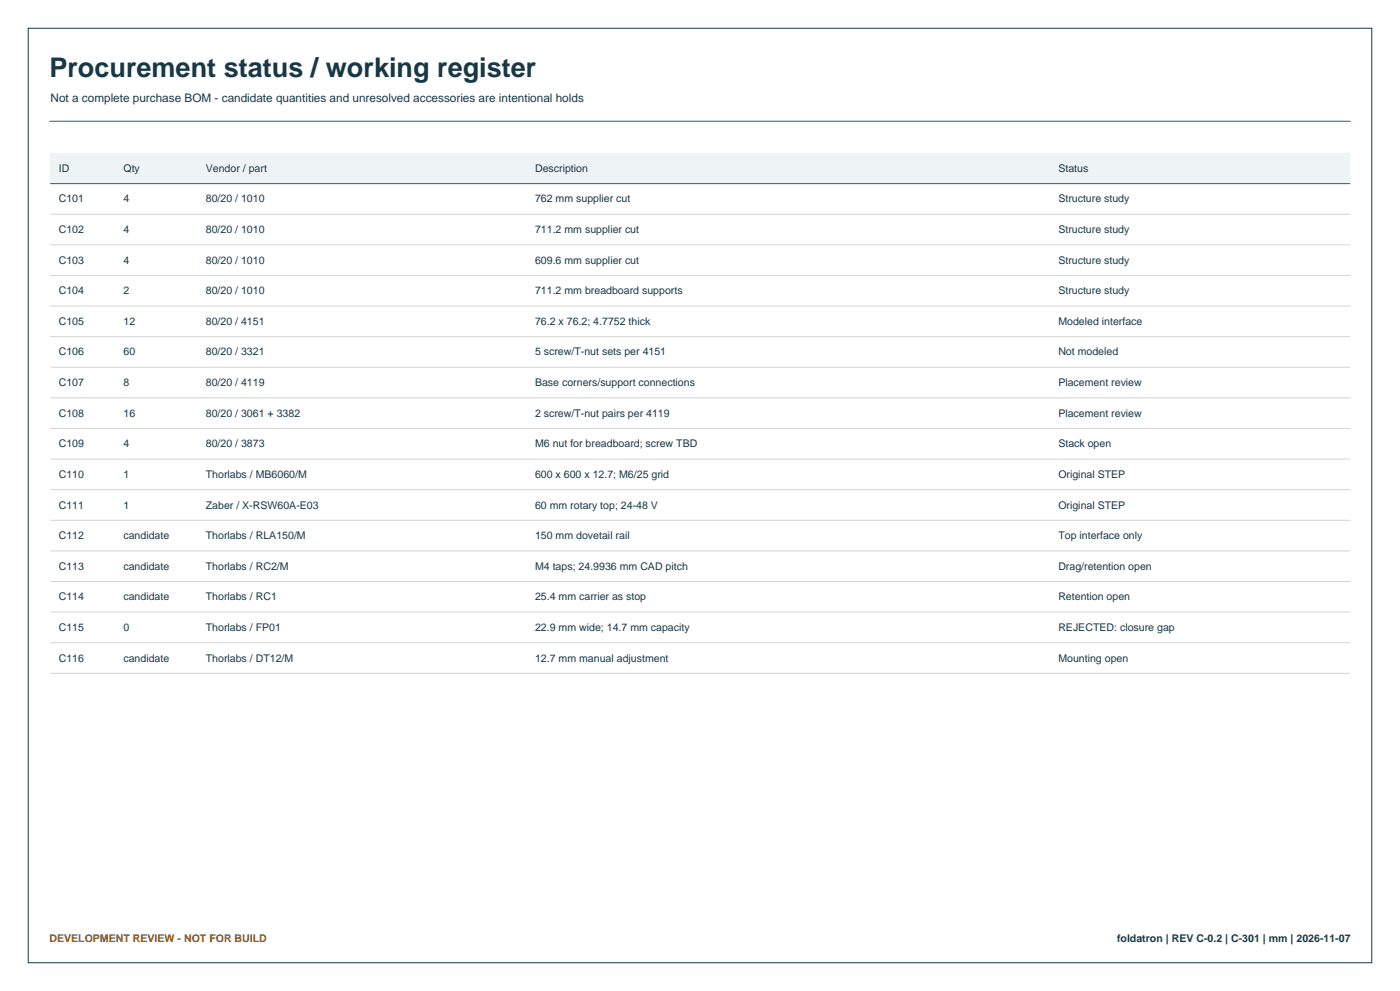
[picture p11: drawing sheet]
<svg xmlns="http://www.w3.org/2000/svg" width="420mm" height="297mm" viewBox="0 0 420 297" stroke-linecap="round" stroke-linejoin="round" font-family="sans-serif">
<defs><g id="words">
<text font-size="8.1" fill="#183846" x="14.8" y="22.9">Procurement status / working register</text>
<text font-size="3.5" fill="#183846" x="15.2" y="30.7">Not a complete purchase BOM - candidate quantities and unresolved accessories are intentional holds</text>
<g font-size="3.2" fill="#183846">
<text x="17.6" y="51.5">ID</text>
<text x="37" y="51.5">Qty</text>
<text x="61.7" y="51.5">Vendor / part</text>
<text x="160.5" y="51.5">Description</text>
<text x="317.5" y="51.5">Status</text>
<text x="17.6" y="60.7">C101</text>
<text x="37" y="60.7">4</text>
<text x="61.7" y="60.7">80/20 / 1010</text>
<text x="160.5" y="60.7">762 mm supplier cut</text>
<text x="317.5" y="60.7">Structure study</text>
<text x="17.6" y="69.8">C102</text>
<text x="37" y="69.8">4</text>
<text x="61.7" y="69.8">80/20 / 1010</text>
<text x="160.5" y="69.8">711.2 mm supplier cut</text>
<text x="317.5" y="69.8">Structure study</text>
<text x="17.6" y="79">C103</text>
<text x="37" y="79">4</text>
<text x="61.7" y="79">80/20 / 1010</text>
<text x="160.5" y="79">609.6 mm supplier cut</text>
<text x="317.5" y="79">Structure study</text>
<text x="17.6" y="88.2">C104</text>
<text x="37" y="88.2">2</text>
<text x="61.7" y="88.2">80/20 / 1010</text>
<text x="160.5" y="88.2">711.2 mm breadboard supports</text>
<text x="317.5" y="88.2">Structure study</text>
<text x="17.6" y="97.4">C105</text>
<text x="37" y="97.4">12</text>
<text x="61.7" y="97.4">80/20 / 4151</text>
<text x="160.5" y="97.4">76.2 x 76.2; 4.7752 thick</text>
<text x="317.5" y="97.4">Modeled interface</text>
<text x="17.6" y="106.5">C106</text>
<text x="37" y="106.5">60</text>
<text x="61.7" y="106.5">80/20 / 3321</text>
<text x="160.5" y="106.5">5 screw/T-nut sets per 4151</text>
<text x="317.5" y="106.5">Not modeled</text>
<text x="17.6" y="115.7">C107</text>
<text x="37" y="115.7">8</text>
<text x="61.7" y="115.7">80/20 / 4119</text>
<text x="160.5" y="115.7">Base corners/support connections</text>
<text x="317.5" y="115.7">Placement review</text>
<text x="17.6" y="124.9">C108</text>
<text x="37" y="124.9">16</text>
<text x="61.7" y="124.9">80/20 / 3061 + 3382</text>
<text x="160.5" y="124.9">2 screw/T-nut pairs per 4119</text>
<text x="317.5" y="124.9">Placement review</text>
<text x="17.6" y="134.1">C109</text>
<text x="37" y="134.1">4</text>
<text x="61.7" y="134.1">80/20 / 3873</text>
<text x="160.5" y="134.1">M6 nut for breadboard; screw TBD</text>
<text x="317.5" y="134.1">Stack open</text>
<text x="17.6" y="143.2">C110</text>
<text x="37" y="143.2">1</text>
<text x="61.7" y="143.2">Thorlabs / MB6060/M</text>
<text x="160.5" y="143.2">600 x 600 x 12.7; M6/25 grid</text>
<text x="317.5" y="143.2">Original STEP</text>
<text x="17.6" y="152.4">C111</text>
<text x="37" y="152.4">1</text>
<text x="61.7" y="152.4">Zaber / X-RSW60A-E03</text>
<text x="160.5" y="152.4">60 mm rotary top; 24-48 V</text>
<text x="317.5" y="152.4">Original STEP</text>
<text x="17.6" y="161.6">C112</text>
<text x="37" y="161.6">candidate</text>
<text x="61.7" y="161.6">Thorlabs / RLA150/M</text>
<text x="160.5" y="161.6">150 mm dovetail rail</text>
<text x="317.5" y="161.6">Top interface only</text>
<text x="17.6" y="170.7">C113</text>
<text x="37" y="170.7">candidate</text>
<text x="61.7" y="170.7">Thorlabs / RC2/M</text>
<text x="160.5" y="170.7">M4 taps; 24.9936 mm CAD pitch</text>
<text x="317.5" y="170.7">Drag/retention open</text>
<text x="17.6" y="179.9">C114</text>
<text x="37" y="179.9">candidate</text>
<text x="61.7" y="179.9">Thorlabs / RC1</text>
<text x="160.5" y="179.9">25.4 mm carrier as stop</text>
<text x="317.5" y="179.9">Retention open</text>
<text x="17.6" y="189.1">C115</text>
<text x="37" y="189.1">0</text>
<text x="61.7" y="189.1">Thorlabs / FP01</text>
<text x="160.5" y="189.1">22.9 mm wide; 14.7 mm capacity</text>
<text x="317.5" y="189.1">REJECTED: closure gap</text>
<text x="17.6" y="198.3">C116</text>
<text x="37" y="198.3">candidate</text>
<text x="61.7" y="198.3">Thorlabs / DT12/M</text>
<text x="160.5" y="198.3">12.7 mm manual adjustment</text>
<text x="317.5" y="198.3">Mounting open</text>
<text x="335.1" y="282.2">foldatron | REV C-0.2 | C-301 | mm | 2026-11-07</text>
</g>
<text font-size="3.2" fill="#98500c" x="14.8" y="282.2">DEVELOPMENT REVIEW - NOT FOR BUILD</text>
</g></defs>
<path d="M8.5 8.5h403v280h-403z" fill="none" stroke="#183846" stroke-width=".3"/>
<path d="M14.8 36.3h390.4" fill="none" stroke="#146b73" stroke-width=".3"/>
<path d="M15.2 45.9h389.8v9.1h-389.8z" fill-rule="evenodd" fill="#eef4f5"/>
<path d="M15.2 55h389.8" fill="none" stroke="#146b73" stroke-width=".3"/>
<g fill="none" stroke="#d3d3d3" stroke-width=".3">
<path d="M15.2 64.2h389.8M15.2 73.4h389.8M15.2 82.5h389.8M15.2 91.7h389.8M15.2 100.9h389.8M15.2 110.1h389.8M15.2 119.2h389.8M15.2 128.4h389.8M15.2 137.6h389.8M15.2 146.8h389.8M15.2 155.9h389.8M15.2 165.1h389.8"/>
<path d="M15.2 174.3h389.8M15.2 183.4h389.8M15.2 192.6h389.8M15.2 201.8h389.8"/>
</g>
<use href="#words"/>
</svg>
